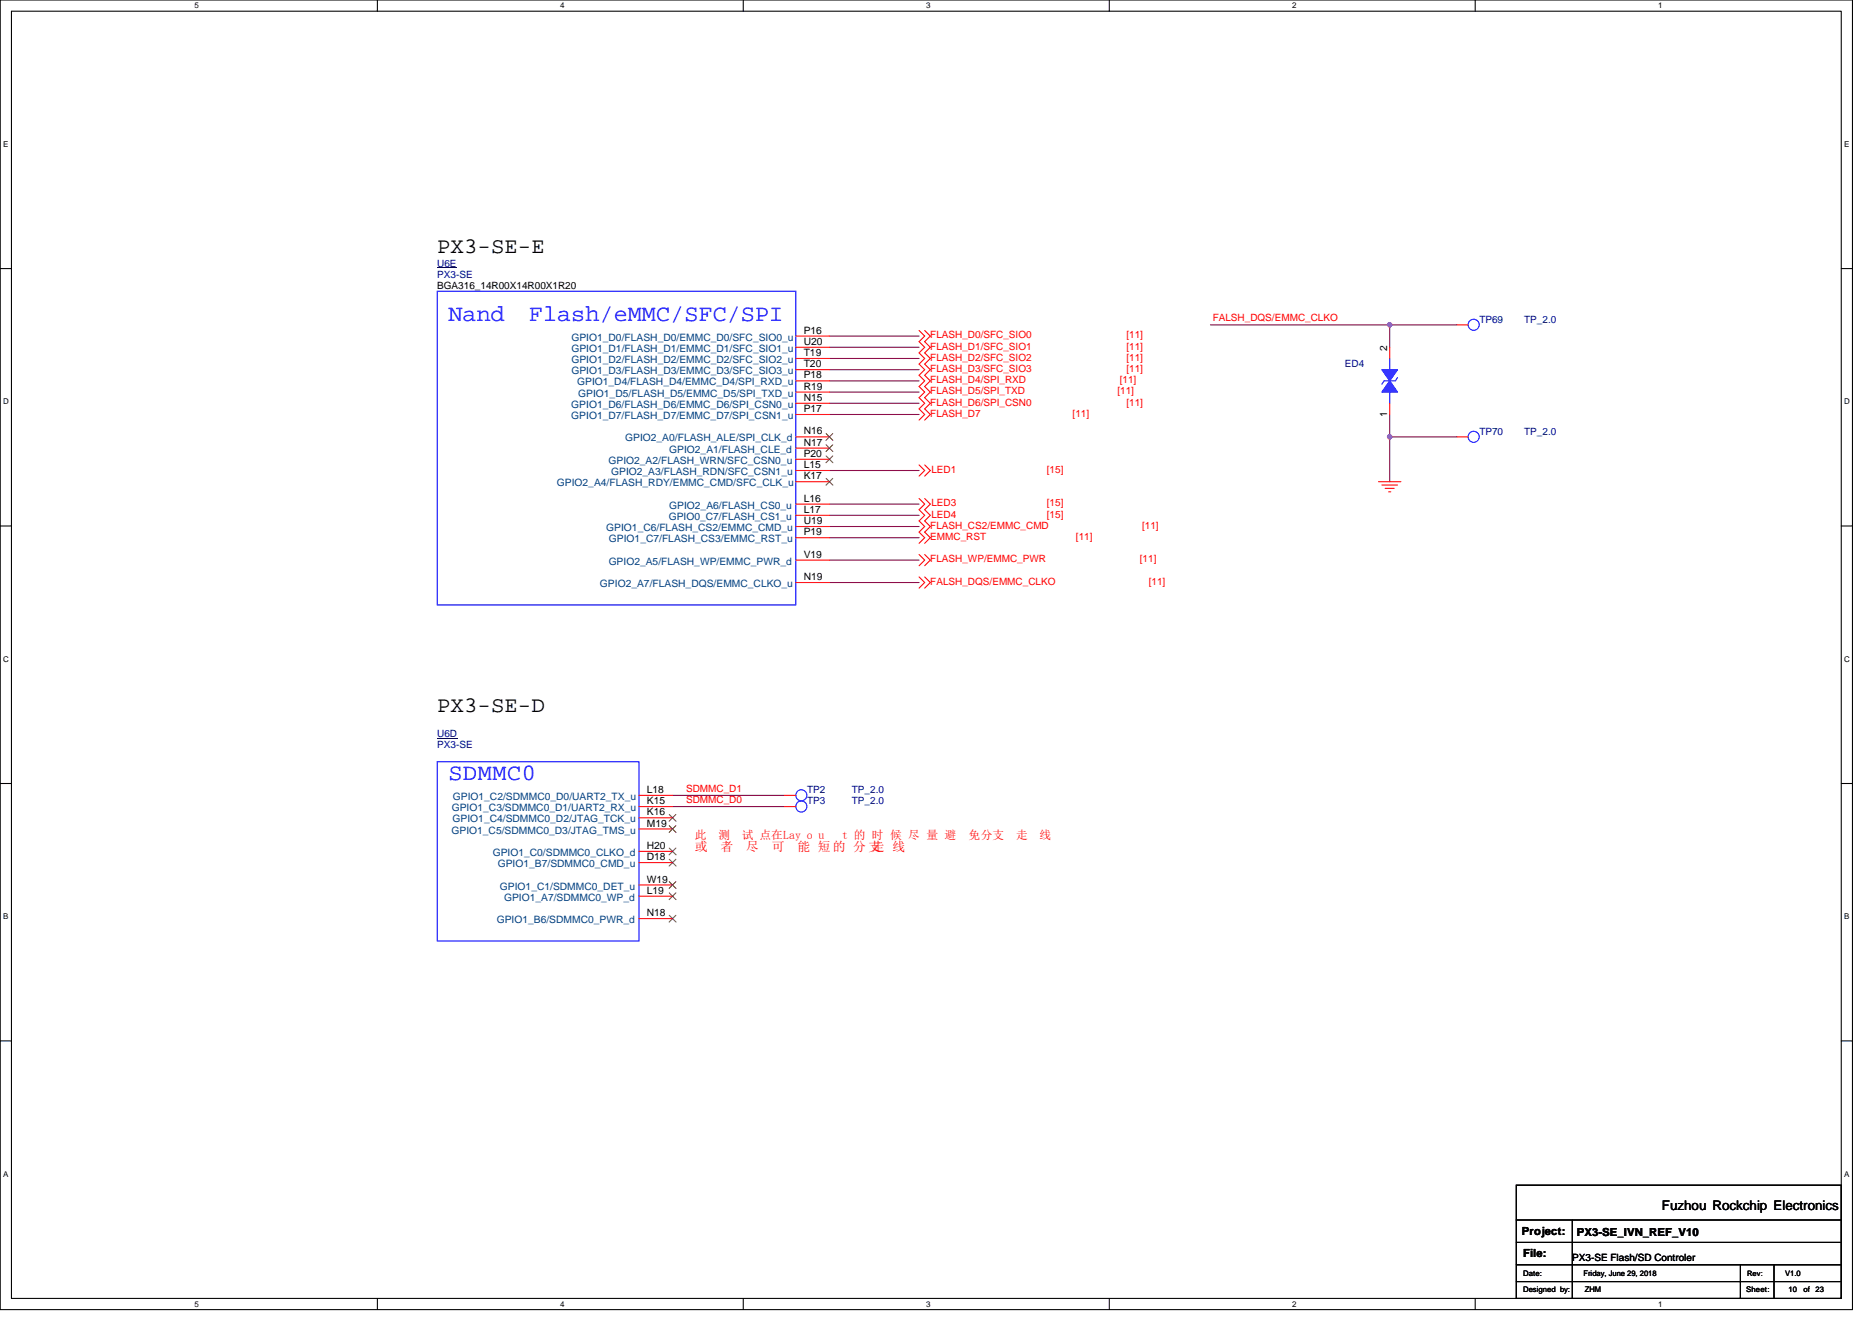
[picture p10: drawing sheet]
<svg xmlns="http://www.w3.org/2000/svg" width="297mm" height="210mm" viewBox="0 0 297 210" stroke-linecap="round" stroke-linejoin="round" font-family="sans-serif">
<defs><g id="words">
<g font-size="3.7" fill="#00f">
<text x="71.2" y="51">Nand</text>
<text x="83.9" y="51">Flash/eMMC/SFC/SPI</text>
<text x="71.2" y="123.9">SDMMC0</text>
</g>
<g font-size="3.5">
<text x="69.4" y="40.2">PX3-SE-E</text>
<text x="69.4" y="113.1">PX3-SE-D</text>
</g>
<text font-size="2.1" x="263.7" y="192">Fuzhou Rockchip Electronics</text>
<g font-size="2" fill="#f00">
<text x="110.3" y="135.1">或</text>
<text x="114.3" y="135.1">者</text>
<text x="118.4" y="135.1">尽</text>
<text x="122.5" y="135.1">可</text>
<text x="126.5" y="135.1">能 短 的 分 支</text>
<text x="138.4" y="135.1">走 线</text>
</g>
<g font-size="1.9" fill="#f00">
<text x="110.3" y="133.2">此</text>
<text x="114" y="133.2">测</text>
<text x="117.7" y="133.2">试 点在Lay o u</text>
<text x="133.6" y="133.2">t 的 时 候 尽 量 避</text>
<text x="153.7" y="133.2">免分支</text>
<text x="161.2" y="133.2">走</text>
<text x="164.9" y="133.2">线</text>
</g>
<g font-size="1.8">
<text x="241.5" y="196">Project:</text>
<text x="250.2" y="196.2">PX3-SE_IVN_REF_V10</text>
<text x="241.7" y="199.5">File:</text>
</g>
<g font-size="1.6" fill="#000080">
<text x="69.4" y="42.3">U6E</text>
<text x="69.4" y="44.1">PX3-SE</text>
<text x="234.7" y="51.2">TP69</text>
<text x="241.8" y="51.2">TP_2.0</text>
<text x="213.4" y="58.3">ED4</text>
<text x="234.7" y="69">TP70</text>
<text x="241.8" y="69">TP_2.0</text>
<text x="69.4" y="117">U6D</text>
<text x="69.4" y="118.8">PX3-SE</text>
<text x="128.1" y="125.9">TP2</text>
<text x="135.2" y="125.9">TP_2.0</text>
<text x="128.1" y="127.7">TP3</text>
<text x="135.2" y="127.7">TP_2.0</text>
</g>
<g font-size="1.6">
<text x="69.4" y="45.9">BGA316_14R00X14R00X1R20</text>
<text x="127.5" y="53">P16</text>
<text x="127.5" y="54.7">U20</text>
<text x="127.5" y="56.5">T19</text>
<text x="127.5" y="58.3">T20</text>
<text x="220.1" y="55.6" transform="rotate(-90 220.1 55.6)">2</text>
<text x="127.5" y="63.6">N15</text>
<text x="127.5" y="65.4">P17</text>
<text x="127.5" y="61.8">R19</text>
<text x="127.5" y="60.1">P18</text>
<text x="127.5" y="69">N16</text>
<text x="127.5" y="70.7">N17</text>
<text x="220.1" y="66.2" transform="rotate(-90 220.1 66.2)">1</text>
<text x="127.5" y="72.5">P20</text>
<text x="127.5" y="76.1">K17</text>
<text x="127.5" y="74.3">L15</text>
<text x="127.5" y="81.4">L17</text>
<text x="127.5" y="83.2">U19</text>
<text x="127.5" y="79.6">L16</text>
<text x="127.5" y="88.5">V19</text>
<text x="127.5" y="85">P19</text>
<text x="127.5" y="92.1">N19</text>
<text x="102.6" y="125.9">L18</text>
<text x="102.6" y="129.4">K16</text>
<text x="102.6" y="127.6">K15</text>
<text x="102.6" y="131.2">M19</text>
<text x="102.6" y="134.7">H20</text>
<text x="102.6" y="136.5">D18</text>
<text x="102.6" y="140.1">W19</text>
<text x="102.6" y="141.9">L19</text>
<text x="102.6" y="145.4">N18</text>
<text x="249.5" y="200.2">PX3-SE Flash/SD Controler</text>
</g>
<g font-size="1.6" fill="#f00">
<text x="147.6" y="53.7">FLASH_D0/SFC_SIO0</text>
<text x="178.7" y="53.7">[11]</text>
<text x="192.4" y="51">FALSH_DQS/EMMC_CLKO</text>
<text x="147.6" y="55.5">FLASH_D1/SFC_SIO1</text>
<text x="147.6" y="57.3">FLASH_D2/SFC_SIO2</text>
<text x="147.6" y="59">FLASH_D3/SFC_SIO3</text>
<text x="178.7" y="55.5">[11]</text>
<text x="178.7" y="57.3">[11]</text>
<text x="178.7" y="59">[11]</text>
<text x="147.6" y="60.8">FLASH_D4/SPI_RXD</text>
<text x="147.6" y="62.6">FLASH_D5/SPI_TXD</text>
<text x="147.6" y="64.4">FLASH_D6/SPI_CSN0</text>
<text x="177.3" y="62.6">[11]</text>
<text x="177.7" y="60.8">[11]</text>
<text x="178.7" y="64.4">[11]</text>
<text x="147.6" y="66.1">FLASH_D7</text>
<text x="170.2" y="66.1">[11]</text>
<text x="147.8" y="75">LED1</text>
<text x="166.1" y="75">[15]</text>
<text x="147.6" y="83.9">FLASH_CS2/EMMC_CMD</text>
<text x="147.8" y="80.4">LED3</text>
<text x="147.8" y="82.1">LED4</text>
<text x="166.1" y="80.4">[15]</text>
<text x="166.1" y="82.1">[15]</text>
<text x="181.2" y="83.9">[11]</text>
<text x="147.6" y="89.3">FLASH_WP/EMMC_PWR</text>
<text x="147.6" y="85.7">EMMC_RST</text>
<text x="170.7" y="85.7">[11]</text>
<text x="180.9" y="89.3">[11]</text>
<text x="147.6" y="92.8">FALSH_DQS/EMMC_CLKO</text>
<text x="182.3" y="92.8">[11]</text>
<text x="108.9" y="125.7">SDMMC_D1</text>
<text x="108.9" y="127.4">SDMMC_D0</text>
</g>
<g font-size="1.6" fill="#004080">
<text x="90.7" y="54.1">GPIO1_D0/FLASH_D0/EMMC_D0/SFC_SIO0_u</text>
<text x="90.7" y="55.8">GPIO1_D1/FLASH_D1/EMMC_D1/SFC_SIO1_u</text>
<text x="90.7" y="57.6">GPIO1_D2/FLASH_D2/EMMC_D2/SFC_SIO2_u</text>
<text x="90.7" y="59.4">GPIO1_D3/FLASH_D3/EMMC_D3/SFC_SIO3_u</text>
<text x="90.7" y="64.7">GPIO1_D6/FLASH_D6/EMMC_D6/SPI_CSN0_u</text>
<text x="91.6" y="61.2">GPIO1_D4/FLASH_D4/EMMC_D4/SPI_RXD_u</text>
<text x="91.8" y="62.9">GPIO1_D5/FLASH_D5/EMMC_D5/SPI_TXD_u</text>
<text x="90.7" y="66.5">GPIO1_D7/FLASH_D7/EMMC_D7/SPI_CSN1_u</text>
<text x="99.2" y="70.1">GPIO2_A0/FLASH_ALE/SPI_CLK_d</text>
<text x="106.2" y="71.8">GPIO2_A1/FLASH_CLE_d</text>
<text x="88.4" y="77.2">GPIO2_A4/FLASH_RDY/EMMC_CMD/SFC_CLK_u</text>
<text x="96.6" y="73.6">GPIO2_A2/FLASH_WRN/SFC_CSN0_u</text>
<text x="97" y="75.4">GPIO2_A3/FLASH_RDN/SFC_CSN1_u</text>
<text x="106.1" y="82.5">GPIO0_C7/FLASH_CS1_u</text>
<text x="106.2" y="80.7">GPIO2_A6/FLASH_CS0_u</text>
<text x="96.2" y="84.3">GPIO1_C6/FLASH_CS2/EMMC_CMD_u</text>
<text x="96.6" y="89.6">GPIO2_A5/FLASH_WP/EMMC_PWR_d</text>
<text x="96.6" y="86.1">GPIO1_C7/FLASH_CS3/EMMC_RST_u</text>
<text x="95.2" y="93.2">GPIO2_A7/FLASH_DQS/EMMC_CLKO_u</text>
<text x="71.7" y="128.7">GPIO1_C3/SDMMC0_D1/UART2_RX_u</text>
<text x="71.8" y="130.5">GPIO1_C4/SDMMC0_D2/JTAG_TCK_u</text>
<text x="71.9" y="127">GPIO1_C2/SDMMC0_D0/UART2_TX_u</text>
<text x="71.6" y="132.3">GPIO1_C5/SDMMC0_D3/JTAG_TMS_u</text>
<text x="78.2" y="135.8">GPIO1_C0/SDMMC0_CLKO_d</text>
<text x="79" y="137.6">GPIO1_B7/SDMMC0_CMD_u</text>
<text x="79.3" y="141.2">GPIO1_C1/SDMMC0_DET_u</text>
<text x="80" y="143">GPIO1_A7/SDMMC0_WP_d</text>
<text x="78.8" y="146.5">GPIO1_B6/SDMMC0_PWR_d</text>
</g>
<g font-size="1.3">
<text x="30.8" y="1.3">5</text>
<text x="88.9" y="1.3">4</text>
<text x="147" y="1.3">3</text>
<text x="205" y="1.3">2</text>
<text x="263.1" y="1.3">1</text>
<text x=".5" y="23.3">E</text>
<text x="292.6" y="23.3">E</text>
<text x=".5" y="64.2">D</text>
<text x="292.6" y="64.2">D</text>
<text x=".5" y="105.1">C</text>
<text x="292.6" y="105.1">C</text>
<text x=".5" y="145.9">B</text>
<text x="292.6" y="145.9">B</text>
<text x=".5" y="186.8">A</text>
<text x="292.6" y="186.8">A</text>
<text x="30.8" y="207.4">5</text>
<text x="88.9" y="207.4">4</text>
<text x="147" y="207.4">3</text>
<text x="205" y="207.4">2</text>
<text x="263.1" y="207.4">1</text>
</g>
<g font-size="1.2">
<text x="241.7" y="202.6">Date:</text>
<text x="251.3" y="202.6">Friday, June 29, 2018</text>
<text x="277.2" y="202.5">Rev:</text>
<text x="283.3" y="202.6">V1.0</text>
<text x="241.7" y="205.1">Designed by:</text>
<text x="251.5" y="205.1">ZHM</text>
<text x="277" y="205.1">Sheet:</text>
<text x="283.8" y="205.1">10</text>
<text x="286.2" y="205.1">of</text>
<text x="288.1" y="205.1">23</text>
</g>
</g></defs>
<path d="M0 0h293.9v207.9h-293.9zM1.8 1.8h290.4v204.3h-290.4z" fill="none" stroke="#000" stroke-width=".17"/>
<g fill="#fff">
<path d="M30.8 .2h.7v1.4h-.7z"/>
<path d="M30.8 206.3h.7v1.4h-.7z"/>
</g>
<path d="M59.9 0v1.8M59.9 206.1v1.8" fill="none" stroke="#000" stroke-width=".17"/>
<g fill="#fff">
<path d="M88.9 .2h.7v1.4h-.7z"/>
<path d="M88.9 206.3h.7v1.4h-.7z"/>
</g>
<path d="M117.9 0v1.8M117.9 206.1v1.8" fill="none" stroke="#000" stroke-width=".17"/>
<g fill="#fff">
<path d="M147 .2h.7v1.4h-.7z"/>
<path d="M147 206.3h.7v1.4h-.7z"/>
</g>
<path d="M176 0v1.8M176 206.1v1.8" fill="none" stroke="#000" stroke-width=".17"/>
<g fill="#fff">
<path d="M205 .2h.7v1.4h-.7z"/>
<path d="M205 206.3h.7v1.4h-.7z"/>
</g>
<path d="M234.1 0v1.8M234.1 206.1v1.8" fill="none" stroke="#000" stroke-width=".17"/>
<g fill="#fff">
<path d="M263.1 .2h.7v1.4h-.7z"/>
<path d="M263.1 206.3h.7v1.4h-.7z"/>
<path d="M.5 22.2h.8v1.4h-.8z"/>
<path d="M292.6 22.2h.9v1.4h-.9z"/>
<path d="M.5 63.1h.9v1.4h-.9z"/>
<path d="M292.6 63.1h.9v1.4h-.9z"/>
</g>
<path d="M0 42.6h1.8M292.2 42.6h1.7" fill="none" stroke="#000" stroke-width=".17"/>
<g fill="#fff">
<path d="M.5 103.9h.9v1.4h-.9z"/>
<path d="M292.6 103.9h.9v1.4h-.9z"/>
</g>
<path d="M0 83.5h1.8M292.2 83.5h1.7" fill="none" stroke="#000" stroke-width=".17"/>
<g fill="#fff">
<path d="M.5 144.8h.8v1.4h-.8z"/>
<path d="M292.6 144.8h.9v1.4h-.9z"/>
</g>
<path d="M0 124.4h1.8M292.2 124.4h1.7" fill="none" stroke="#000" stroke-width=".17"/>
<g fill="#fff">
<path d="M.5 185.6h.8v1.4h-.8z"/>
<path d="M292.6 185.6h.9v1.4h-.9z"/>
</g>
<path d="M0 165.2h1.8M292.2 165.2h1.7M240.6 193.6h51.6M240.6 197.2h51.6M240.6 188.1h51.6v18h-51.6zM249.5 193.6v12.5M240.6 200.7h51.6M240.6 203.4h51.6M276.2 200.7v5.4M281.5 200.7v5.4" fill="none" stroke="#000" stroke-width=".17"/>
<g fill="none" stroke="#800040" stroke-width=".17">
<path d="M131.6 58.7h14.2M131.6 55.1h14.2M131.6 56.9h14.2M131.6 53.3h14.2M192.1 51.6h28.4M220.5 51.6h10.7M220.5 51.6v3.5M131.6 65.8h14.2M131.6 60.5h14.2M131.6 62.2h14.2M131.6 64h14.2M131.6 74.7h14.2"/>
<path d="M220.5 69.3h10.7M220.5 65.8v10.7M131.6 85.3h14.2M131.6 92.5h14.2M131.6 88.9h14.2M131.6 83.6h14.2M131.6 80h14.2M131.6 81.8h14.2M106.7 126.2h17.8M106.7 128h17.8"/>
</g>
<g fill="#f0f" stroke="#f0f" stroke-width=".17">
<circle cx="220.5" cy="51.5" r=".35"/>
<circle cx="220.5" cy="69.3" r=".35"/>
</g>
<g fill="none" stroke="#f00" stroke-width=".17">
<path d="M126.3 53.3h5.3M126.3 55.1h5.3M126.3 56.9h5.3M126.3 58.7h5.3M145.8 52.5l.9 .8-.9 .9 .9 .9-.9 .9 .9 .9-.9 .9 .9 .9-.9 .9 .9 .9-.9 .8 .9 .9-.9 .9 .9 .9-.9 .9 .9 .9-.9 .9M146.7 52.5l.9 .8-.9 .9 .9 .9-.9 .9 .9 .9-.9 .9 .9 .9-.9 .9 .9 .9-.9 .8 .9 .9-.9 .9 .9 .9-.9 .9 .9 .9-.9 .9M220.5 55.1v1.8M231.2 51.6h1.8M126.3 60.5h5.3M126.3 62.2h5.3M126.3 64h5.3M126.3 65.8h5.3"/>
<path d="M126.3 69.3h5.3M126.3 71.1h5.3M126.3 72.9h5.3M126.3 74.7h5.3M126.3 76.5h5.3M145.8 79.1l.9 .9-.9 .9 .9 .9-.9 .9 .9 .9-.9 .9 .9 .8-.9 .9M145.8 73.8l.9 .9-.9 .9M146.7 79.1l.9 .9-.9 .9 .9 .9-.9 .9 .9 .9-.9 .9 .9 .8-.9 .9M146.7 73.8l.9 .9-.9 .9M218.7 76.5h3.6M219.3 77h2.5M219.8 77.5h1.4"/>
<path d="M220.3 78.1h.4M220.5 64v1.8M231.2 69.3h1.8M126.3 80h5.3M126.3 92.5h5.3M126.3 81.8h5.3M126.3 83.6h5.3M126.3 88.9h5.3M126.3 85.3h5.3M145.8 88l.9 .9-.9 .9M145.8 91.6l.9 .9-.9 .8M146.7 88l.9 .9-.9 .9"/>
<path d="M146.7 91.6l.9 .9-.9 .8M101.4 131.6h5.3M101.4 129.8h5.3M101.4 128h5.3M101.4 126.2h5.3M101.4 135.1h5.3M101.4 136.9h5.3M124.5 126.2h1.8M124.5 128h1.8M101.4 142.2h5.3M101.4 140.5h5.3M101.4 145.8h5.3"/>
</g>
<g fill="none" stroke="#00f" stroke-width=".17">
<path d="M69.4 46.2h56.9v49.8h-56.9zM220.5 56.9v1.8M221.8 59.9l-.4 .6h-1.8l-.3 .5M220.5 62.2v1.8M69.4 120.9h32v28.5h-32z"/>
<circle cx="233.8" cy="51.5" r=".88"/>
<circle cx="233.8" cy="69.3" r=".88"/>
<circle cx="127.2" cy="126.2" r=".88"/>
<circle cx="127.2" cy="128" r=".88"/>
</g>
<g fill="#00f" stroke="#00f" stroke-width=".17">
<path d="M220.5 60.5l1.3 1.7h-2.5z" fill-rule="evenodd"/>
<path d="M219.3 58.7h2.5l-1.3 1.8z" fill-rule="evenodd"/>
</g>
<path d="M69.4 42.5h3.1M69.4 117.2h3.2" fill="none" stroke="#000080" stroke-width=".16"/>
<g fill="none" stroke="#804000" stroke-width=".16">
<path d="M131.1 68.8l1.1 1.1M131.1 70.6l1.1 1.1M131.1 72.4l1.1 1M131.1 75.9l1.1 1.1M132.1 68.8l-1 1.1M132.1 70.6l-1 1.1M132.1 72.4l-1 1M132.1 75.9l-1 1.1M106.2 131l1.1 1.1M106.2 129.3l1.1 1M106.2 134.6l1.1 1.1M106.2 139.9l1.1 1.1"/>
<path d="M106.2 136.4l1.1 1.1M107.2 131l-1 1.1M107.2 129.3l-1 1M107.2 134.6l-1 1.1M107.2 139.9l-1 1.1M107.2 136.4l-1 1.1M106.2 141.7l1.1 1.1M106.2 145.3l1.1 1M107.2 141.7l-1 1.1M107.2 145.3l-1 1"/>
</g>
<use href="#words"/>
</svg>
